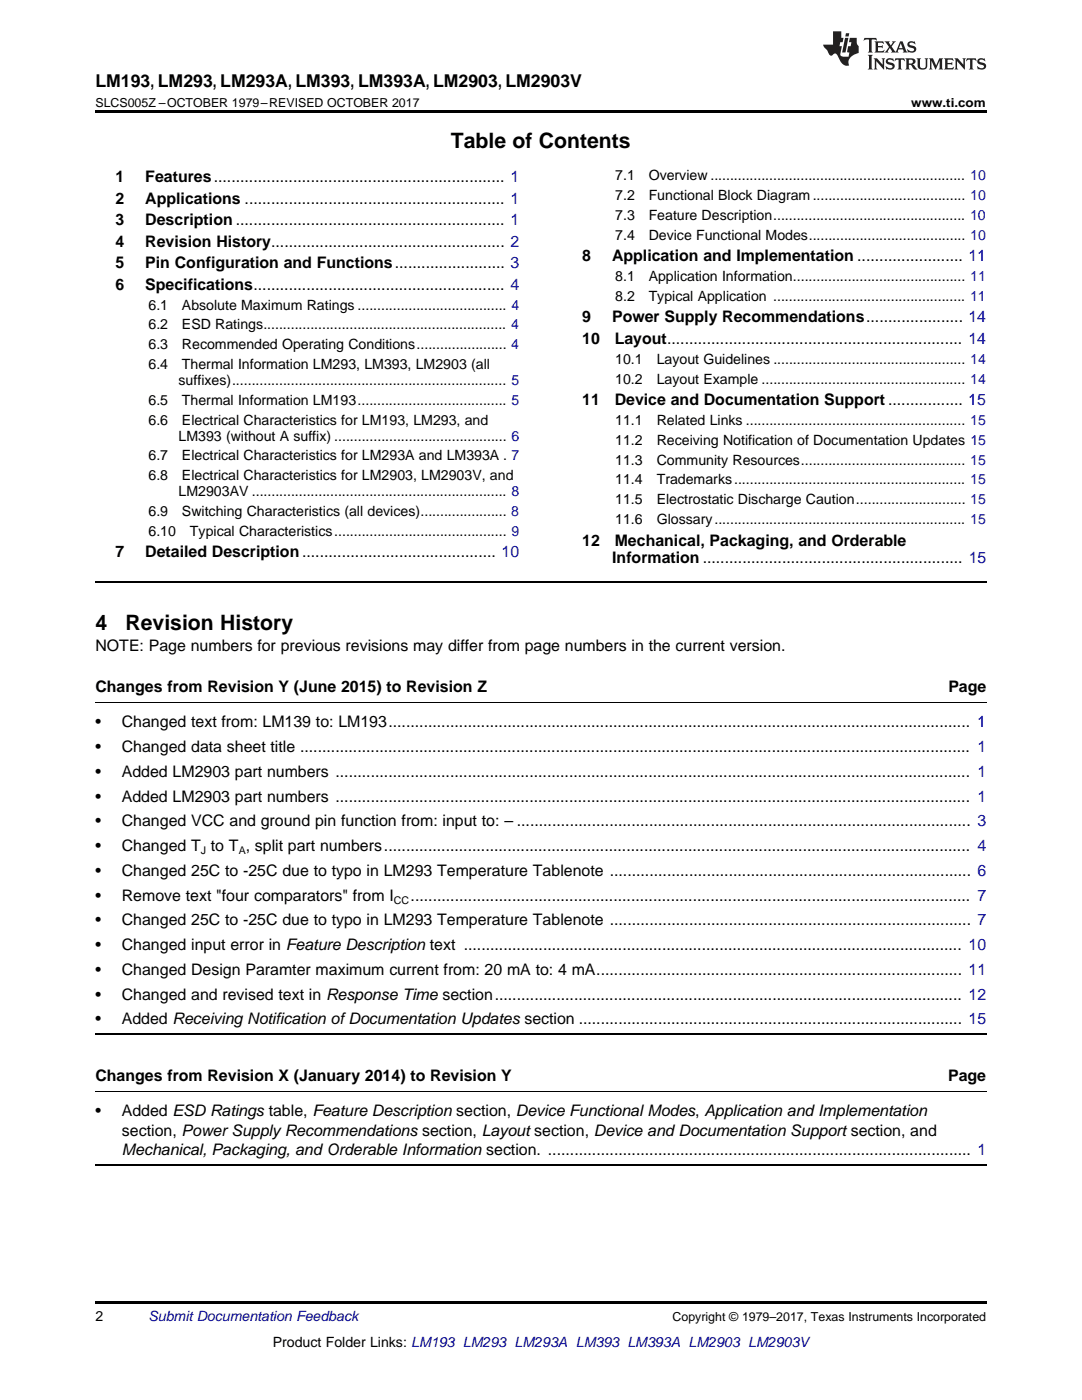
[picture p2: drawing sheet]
<svg xmlns="http://www.w3.org/2000/svg" width="216mm" height="279mm" viewBox="0 0 216 279" stroke-linecap="round" stroke-linejoin="round" font-family="sans-serif">
<defs><g id="words">
<g font-size="4.2">
<text x="90" y="29.6">Table of Contents</text>
<text x="19" y="125.7">4</text>
<text x="25" y="125.7">Revision History</text>
</g>
<text font-size="3.5" x="19" y="17.3">LM193, LM293, LM293A, LM393, LM393A, LM2903, LM2903V</text>
<g font-size="3.2">
<text x="23" y="36.3">1</text>
<text x="23" y="40.6">2</text>
<text x="29" y="36.3">Features.................................................................. 1</text>
<text x="29" y="40.6">Applications ........................................................... 1</text>
<text x="23" y="44.9">3</text>
<text x="29" y="44.9">Description ............................................................. 1</text>
<text x="23" y="49.2">4</text>
<text x="23" y="53.6">5</text>
<text x="29" y="49.2">Revision History..................................................... 2</text>
<text x="29" y="53.6">Pin Configuration and Functions......................... 3</text>
<text x="116.2" y="52.1">8</text>
<text x="122.1" y="52.1">Application and Implementation ........................ 11</text>
<text x="23" y="57.9">6</text>
<text x="29" y="57.9">Specifications......................................................... 4</text>
<text x="116.2" y="64.3">9</text>
<text x="122.1" y="64.3">Power Supply Recommendations...................... 14</text>
<text x="116.2" y="68.7">10</text>
<text x="122.7" y="68.7">Layout................................................................... 14</text>
<text x="116.2" y="80.9">11</text>
<text x="122.7" y="80.9">Device and Documentation Support ................. 15</text>
<text x="23" y="111.2">7</text>
<text x="29" y="111.2">Detailed Description............................................ 10</text>
<text x="116.2" y="108.9">12</text>
<text x="122.2" y="112.4">Information ........................................................... 15</text>
<text x="122.7" y="108.9">Mechanical, Packaging, and Orderable</text>
<text x="19" y="130">NOTE: Page numbers for previous revisions may differ from page numbers in the current version.</text>
<text x="19" y="138.1">Changes from Revision Y (June 2015) to Revision Z</text>
<text x="189.2" y="138.1">Page</text>
<text x="19" y="145.2">•</text>
<text x="24.3" y="145.2">Changed text from: LM139 to: LM193.................................................................................................................................... 1</text>
<text x="19" y="150.1">•</text>
<text x="19" y="155">•</text>
<text x="24.3" y="150.1">Changed data sheet title ........................................................................................................................................................ 1</text>
<text x="24.3" y="155">Added LM2903 part numbers ................................................................................................................................................ 1</text>
<text x="19" y="160">•</text>
<text x="24.3" y="160">Added LM2903 part numbers ................................................................................................................................................ 1</text>
<text x="19" y="164.9">•</text>
<text x="24.3" y="164.9">Changed VCC and ground pin function from: input to: – ....................................................................................................... 3</text>
<text x="19" y="169.9">•</text>
<text x="24.3" y="169.9">Changed T to T , split part numbers..................................................................................................................................... 4</text>
<text x="19" y="174.8">•</text>
<text x="19" y="179.7">•</text>
<text x="24.3" y="174.8">Changed 25C to -25C due to typo in LM293 Temperature Tablenote .................................................................................. 6</text>
<text x="24.3" y="179.7">Remove text &quot;four comparators&quot; from I</text>
<text x="81.9" y="179.7">............................................................................................................................... 7</text>
<text x="19" y="184.7">•</text>
<text x="24.3" y="184.7">Changed 25C to -25C due to typo in LM293 Temperature Tablenote .................................................................................. 7</text>
<text x="19" y="189.6">•</text>
<text x="24.3" y="189.6">Changed input error in Feature Description text ................................................................................................................. 10</text>
<text x="19" y="194.6">•</text>
<text x="24.3" y="194.6">Changed Design Paramter maximum current from: 20 mA to: 4 mA................................................................................... 11</text>
<text x="19" y="199.5">•</text>
<text x="24.3" y="199.5">Changed and revised text in Response Time section.......................................................................................................... 12</text>
<text x="19" y="204.4">•</text>
<text x="24.3" y="204.4">Added Receiving Notification ofDocumentation Updates section ....................................................................................... 15</text>
<text x="19" y="215.7">Changes from Revision X (January 2014) to Revision Y</text>
<text x="189.2" y="215.7">Page</text>
<text x="19" y="222.8">•</text>
<text x="24.3" y="222.8">Added ESD Ratings table, Feature Description section, Device Functional Modes, Application and Implementation</text>
<text x="24.3" y="226.7">section, Power Supply Recommendations section, Layout section, Device and Documentation Support section, and</text>
<text x="24.3" y="230.5">Mechanical, Packaging, and Orderable Information section. ................................................................................................ 1</text>
</g>
<g font-size="2.8">
<text x="122.8" y="36">7.1</text>
<text x="129.4" y="36">Overview ................................................................. 10</text>
<text x="122.8" y="39.9">7.2</text>
<text x="129.4" y="39.9">Functional Block Diagram....................................... 10</text>
<text x="122.8" y="43.9">7.3</text>
<text x="122.8" y="47.8">7.4</text>
<text x="129.4" y="43.9">Feature Description................................................. 10</text>
<text x="129.4" y="47.8">Device Functional Modes........................................ 10</text>
<text x="122.8" y="56.1">8.1</text>
<text x="129.4" y="56.1">Application Information............................................ 11</text>
<text x="29.6" y="61.8">6.1</text>
<text x="29.6" y="65.8">6.2</text>
<text x="36.3" y="61.8">Absolute Maximum Ratings ...................................... 4</text>
<text x="36.3" y="65.8">ESD Ratings.............................................................. 4</text>
<text x="122.8" y="60">8.2</text>
<text x="129.4" y="60">Typical Application ................................................. 11</text>
<text x="29.6" y="69.7">6.3</text>
<text x="36.3" y="69.7">Recommended Operating Conditions....................... 4</text>
<text x="29.6" y="73.7">6.4</text>
<text x="35.6" y="76.8">suffixes)...................................................................... 5</text>
<text x="36.3" y="73.7">Thermal Information LM293, LM393, LM2903 (all</text>
<text x="122.8" y="72.6">10.1</text>
<text x="122.8" y="76.6">10.2</text>
<text x="131" y="72.6">Layout Guidelines ................................................. 14</text>
<text x="131" y="76.6">Layout Example .................................................... 14</text>
<text x="29.6" y="80.8">6.5</text>
<text x="36.3" y="80.8">Thermal Information LM193...................................... 5</text>
<text x="29.6" y="84.7">6.6</text>
<text x="35.6" y="87.9">LM393 (without A suffix) ............................................ 6</text>
<text x="36.3" y="84.7">Electrical Characteristics for LM193, LM293, and</text>
<text x="122.8" y="84.8">11.1</text>
<text x="122.8" y="88.8">11.2</text>
<text x="131" y="84.8">Related Links ........................................................ 15</text>
<text x="131" y="88.8">Receiving Notification of Documentation Updates 15</text>
<text x="29.6" y="91.9">6.7</text>
<text x="29.6" y="95.8">6.8</text>
<text x="36.3" y="91.9">Electrical Characteristics for LM293A and LM393A . 7</text>
<text x="36.3" y="95.8">Electrical Characteristics for LM2903, LM2903V, and</text>
<text x="122.8" y="92.7">11.3</text>
<text x="131" y="92.7">Community Resources.......................................... 15</text>
<text x="35.6" y="99">LM2903AV ................................................................. 8</text>
<text x="122.8" y="96.7">11.4</text>
<text x="122.8" y="100.6">11.5</text>
<text x="131" y="96.7">Trademarks........................................................... 15</text>
<text x="131" y="100.6">Electrostatic Discharge Caution............................ 15</text>
<text x="29.6" y="102.9">6.9</text>
<text x="29.6" y="106.9">6.10</text>
<text x="36.3" y="102.9">Switching Characteristics (all devices)...................... 8</text>
<text x="37.9" y="106.9">Typical Characteristics............................................ 9</text>
<text x="122.8" y="104.6">11.6</text>
<text x="131" y="104.6">Glossary................................................................ 15</text>
<text x="19" y="263.6">2</text>
<text x="54.4" y="268.9">Product Folder Links: LM193 LM293 LM293A LM393 LM393A LM2903 LM2903V</text>
</g>
<text font-size="2.8" fill="#0000c8" x="29.6" y="263.6">Submit Documentation Feedback</text>
<g font-size="2.5">
<text x="19" y="21.4">SLCS005Z –OCTOBER 1979–REVISED OCTOBER 2017</text>
<text x="181.8" y="21.4">www.ti.com</text>
<text x="134.2" y="263.6">Copyright © 1979–2017, Texas Instruments Incorporated</text>
</g>
<g font-size="2.1">
<text x="40.1" y="170.5">J</text>
<text x="47.6" y="170.5">A</text>
<text x="78.6" y="180.4">CC</text>
</g>
</g></defs>
<path d="M19 22h177.8v.5h-177.8zM19 259.7h177.8v.5h-177.8z" fill="#000"/>
<path d="M19 116.1h177.8M19 206.4h177.8M19 232.5h177.8" fill="none" stroke="#000" stroke-width=".35"/>
<path d="M19 140.2h177.8M19 217.8h177.8" fill="none" stroke="#000" stroke-width=".2"/>
<g fill="#231f20">
<path d="M172.5 7.6l-.1 .5 .4-.2h.6v.1v2.1l-.2 .4h.9l-.2-.4v-2.1l.1-.1h.5l.5 .2-.2-.5zM174.5 8.3l.2 .3v1.5l-.2 .4h1.8l.2-.6a1.04 1.04 0 0 1-1.3 .2v-.7h.6l.3 .2v-.6l-.3 .2h-.6v-.6l.8-.1 .4 .3-.2-.5zM176.5 8.3l.9 1.1-.9 1.1h.8l-.2-.2 .4-.7 .5 .7-.2 .2h1.5l-.2-.2 .2-.4h.9l.1 .4-.2 .2h1l-.3-.3-.7-1.9h-.5l-.9 2-.8-1 .9-1h-.8l.1 .3-.4 .5-.3-.6 .1-.2zM179.7 8.6l.4 1h-.7zM181.3 8.4a.63 .63 0 0 0-.2 .7 .63 .63 0 0 0 .6 .4l.6 .2 .1 .2a.75 .75 0 0 1-.7 .4 .75 .75 0 0 1-.6-.5l.1 .7 .1-.1a1.11 1.11 0 0 0 1.5-.6 1.13 1.13 0 0 0-1.2-.8l-.1-.4a1.04 1.04 0 0 1 1.2 .2l-.2-.5-.2 .1-.4-.2zM173.2 10.9l.2 .4v2.2l-.2 .4h1l-.3-.4v-2.2l.3-.4zM174.3 11.6l.3 .4v1.5l-.3 .4h.8l-.2-.4v-1.3l1.5 1.7v-1.9l.2-.4h-.7l.2 .4v.9l-1.1-1.3zM177 11.8a.62 .62 0 0 0-.2 .7 .62 .62 0 0 0 .6 .4l.6 .1 .1 .3a.76 .76 0 0 1-.7 .3 .76 .76 0 0 1-.7-.4l.2 .7 .1-.1a1.11 1.11 0 0 0 1.5-.6 1.13 1.13 0 0 0-1.2-.8l-.1-.4a1.04 1.04 0 0 1 1.2 .2l-.2-.6-.2 .1-.5-.1zM178.7 11.6l-.2 .6a.61 .61 0 0 1 .8-.3v1.6l-.2 .4h.9l-.2-.4v-1.6a.63 .63 0 0 1 .7 .3l-.1-.6zM180.6 11.6l.3 .4v1.5l-.3 .4h1l-.2-.2-.1-.8 .6 .2a.76 .76 0 0 0 1.2 .7l-1-1a.58 .58 0 0 0 .6-.5 .58 .58 0 0 0-.5-.6zM181.4 11.9h.1a.45 .45 0 0 1 .5 .1 .45 .45 0 0 1 .1 .5l-.8 .2zM182.9 11.6l.2 .2a2.17 2.17 0 0 0 .3 1.9 .99 .99 0 0 0 1.6-.6v-1.1l.2-.4h-.7l.2 .2a1.92 1.92 0 0 1-.2 1.8 .6 .6 0 0 1-.9-.5v-1.1l.2-.4zM185.4 11.6l.2 .4v1.5l-.2 .4h.7l-.2-.4v-1.4l.8 1.8 .8-1.8v1.4l-.2 .4h.9l-.2-.4v-1.5l.2-.4h-.8l-.6 1.5-.6-1.5zM188.4 11.6l.2 .4v1.5l-.2 .4h1.8l.1-.6a1.04 1.04 0 0 1-1.2 .1v-.6h.5l.4 .2v-.6l-.4 .2h-.5v-.7h.8l.3 .3-.1-.6zM190.5 11.6l.2 .4v1.5l-.2 .4h.7l-.2-.4v-1.3l1.5 1.7v-1.9l.2-.4h-.7l.2 .4v.9l-1.1-1.3zM192.9 11.6l-.1 .6a.61 .61 0 0 1 .7-.3l.1 1.6-.3 .4h1l-.3-.4 .1-1.6a.63 .63 0 0 1 .7 .3l-.1-.6zM195.2 11.8a.62 .62 0 0 0-.2 .7 .62 .62 0 0 0 .6 .4l.6 .1 .1 .3a.76 .76 0 0 1-.7 .3 .76 .76 0 0 1-.6-.4l.1 .7 .1-.1a1.11 1.11 0 0 0 1.6-.6 1.13 1.13 0 0 0-1.3-.8l-.1-.4a1.04 1.04 0 0 1 1.2 .2l-.1-.6-.2 .1-.5-.1z"/>
<path d="M166.2 6.3v2.6h-1.9v.4l.8 .9a.91 .91 0 0 0 1 .8 .56 .56 0 0 1 .5-.3 .56 .56 0 0 1 .5 .3l.4 .8a1.53 1.53 0 0 0 1.9 1.2 1.54 1.54 0 0 1 1-2.1l.9-.3v-1.4a1.52 1.52 0 0 1-.4-1.6h-1.3l-.2 .8h.5l-.2 .8h-.5l-.1 1v.2l.4 .1-.2 .8a1.93 1.93 0 0 1-1.6-.3l.3-1.8h-.5l.2-.8h.4l.2-.8h-.4v-1.3zM168.6 7.6l-.6 2.9h.7l.6-2.9zM168.8 6.6l-.1 .7h.6l.2-.7z"/>
</g>
<use href="#words"/>
</svg>
